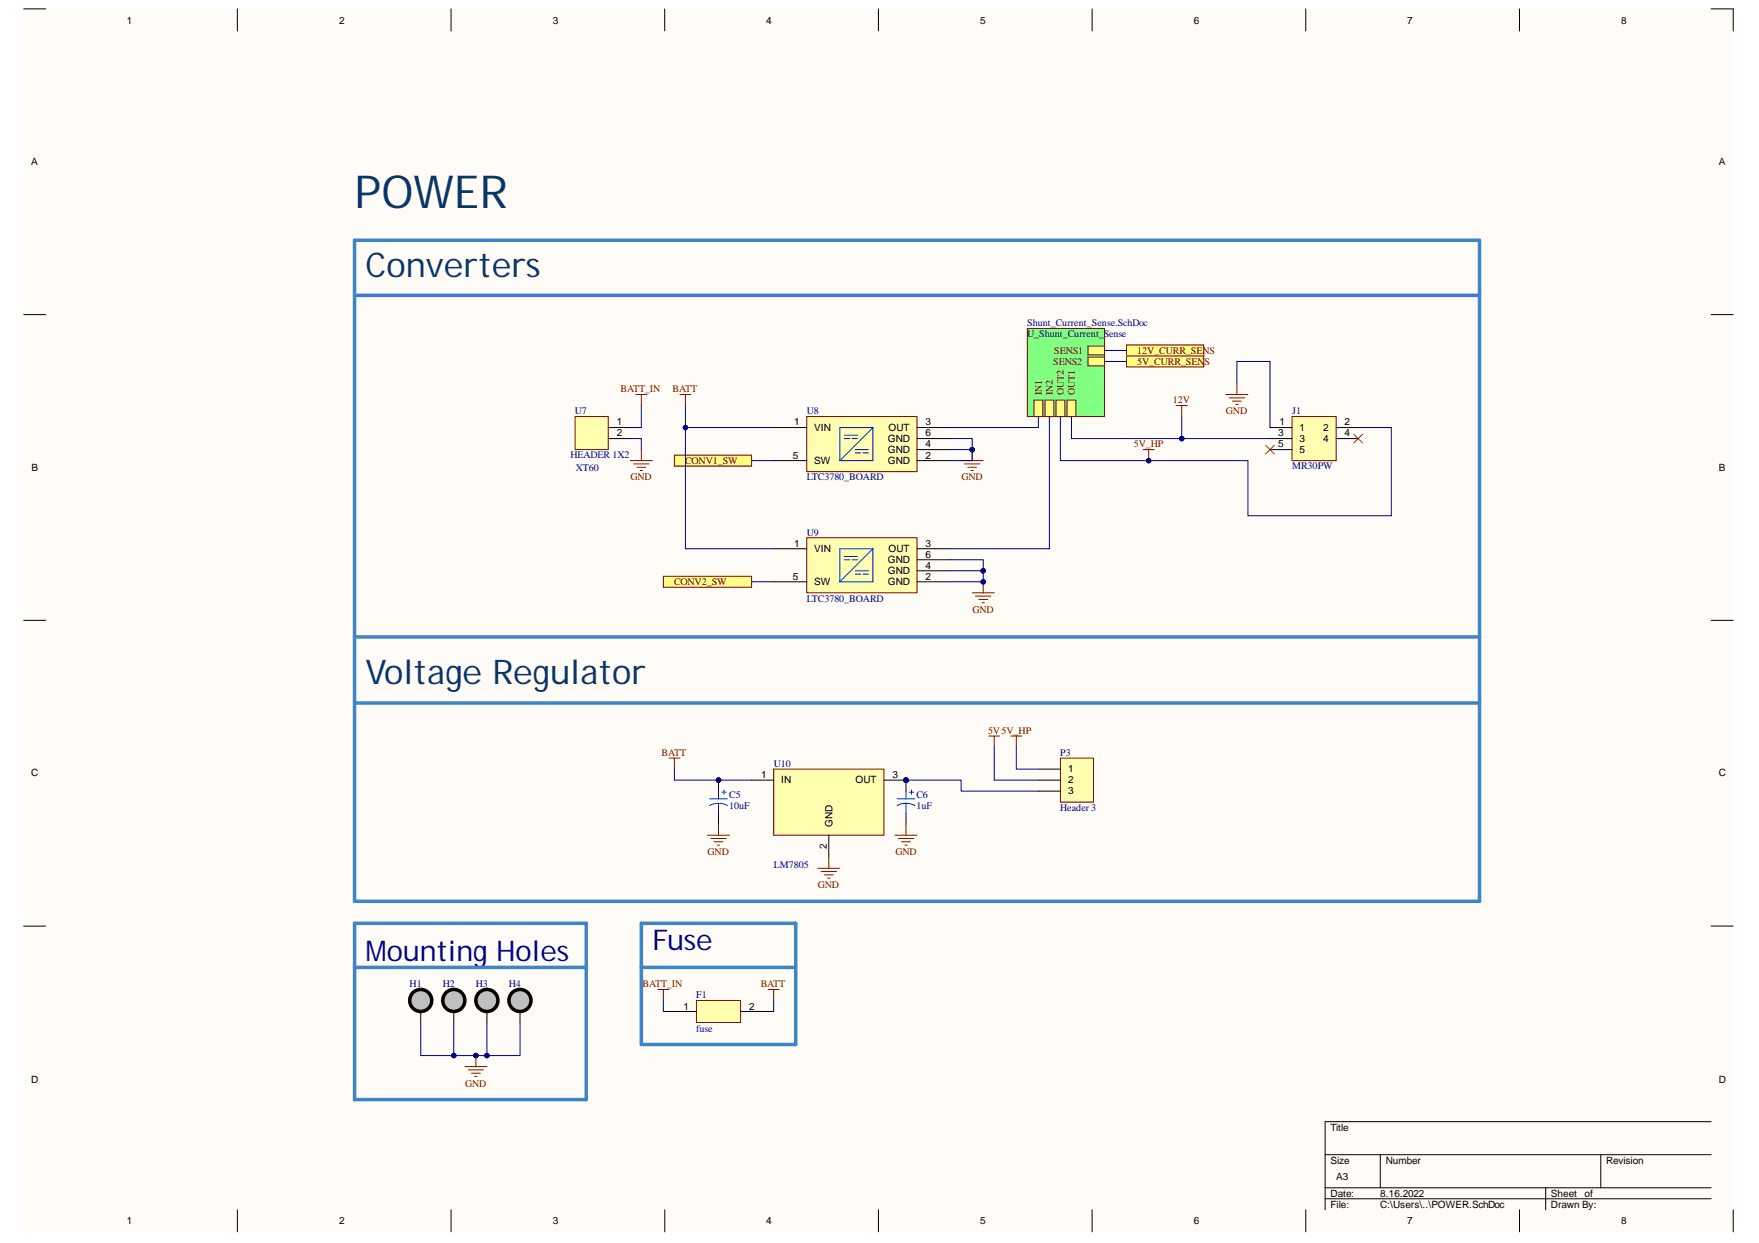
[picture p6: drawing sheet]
<svg xmlns="http://www.w3.org/2000/svg" width="297mm" height="210mm" viewBox="0 0 297 210" stroke-linecap="round" stroke-linejoin="round" font-family="sans-serif">
<defs><g id="words">
<text font-size="7.7" fill="#073763" x="59.9" y="35.1">POWER</text>
<g font-size="5.7" fill="#073763">
<text x="61.7" y="46.7">Converters</text>
<text x="61.7" y="115.6">Voltage Regulator</text>
</g>
<g font-size="4.8" fill="#000080">
<text x="110.1" y="160.4">Fuse</text>
<text x="61.7" y="162.3">Mounting Holes</text>
</g>
<g font-size="1.7">
<text x="21.4" y="4">1</text>
<text x="57.3" y="4">2</text>
<text x="93.4" y="4">3</text>
<text x="129.4" y="4">4</text>
<text x="165.5" y="4">5</text>
<text x="201.6" y="4">6</text>
<text x="237.6" y="4">7</text>
<text x="273.8" y="4">8</text>
<text x="5.2" y="27.9">A</text>
<text x="290.2" y="27.9">A</text>
<text x="104.2" y="71.8">1</text>
<text x="134.1" y="71.8">1</text>
<text x="156.3" y="71.8">3</text>
<text x="216.1" y="71.8">1</text>
<text x="227.1" y="71.8">2</text>
<text x="104.2" y="73.7">2</text>
<text x="133.9" y="77.5">5</text>
<text x="137.5" y="72.7">VIN</text>
<text x="149.9" y="76.5">GND</text>
<text x="149.9" y="74.6">GND</text>
<text x="150" y="72.7">OUT</text>
<text x="156.3" y="77.5">2</text>
<text x="156.3" y="75.5">4</text>
<text x="156.3" y="73.7">6</text>
<text x="215.8" y="73.7">3</text>
<text x="215.8" y="75.5">5</text>
<text x="219.5" y="72.7">1</text>
<text x="219.5" y="74.6">3</text>
<text x="219.5" y="76.5">5</text>
<text x="223.4" y="72.7">2</text>
<text x="223.4" y="74.6">4</text>
<text x="227.1" y="73.7">4</text>
<text x="5.3" y="79.5">B</text>
<text x="137.5" y="78.4">SW</text>
<text x="149.9" y="78.4">GND</text>
<text x="290.2" y="79.5">B</text>
<text x="134.1" y="92.3">1</text>
<text x="137.5" y="93.3">VIN</text>
<text x="149.9" y="95.1">GND</text>
<text x="150" y="93.3">OUT</text>
<text x="156.3" y="92.3">3</text>
<text x="156.3" y="94.2">6</text>
<text x="133.9" y="97.9">5</text>
<text x="137.5" y="98.8">SW</text>
<text x="149.9" y="98.8">GND</text>
<text x="149.9" y="97">GND</text>
<text x="156.3" y="97.9">2</text>
<text x="156.3" y="96.1">4</text>
<text x="5.2" y="131.1">C</text>
<text x="128.5" y="131.4">1</text>
<text x="150.7" y="131.4">3</text>
<text x="180.4" y="130.4">1</text>
<text x="290.2" y="131.1">C</text>
<text x="131.9" y="132.3">IN</text>
<text x="144.4" y="132.3">OUT</text>
<text x="180.4" y="132.3">2</text>
<text x="180.4" y="134.2">3</text>
<text x="139.6" y="143.4" transform="rotate(-90 139.6 143.4)">2</text>
<text x="140.6" y="139.7" transform="rotate(-90 140.6 139.7)">GND</text>
<text x="115.4" y="170.5">1</text>
<text x="126.5" y="170.5">2</text>
<text x="5.2" y="182.8">D</text>
<text x="290.2" y="182.8">D</text>
<text x="224.7" y="190.9">Title</text>
<text x="224.7" y="196.5">Size</text>
<text x="234" y="196.5">Number</text>
<text x="271.2" y="196.5">Revision</text>
<text x="224.7" y="202.1">Date:</text>
<text x="224.7" y="203.9">File:</text>
<text x="225.6" y="199.3">A3</text>
<text x="233.1" y="202.1">8.16.2022</text>
<text x="233.1" y="203.9">C:\Users\..\POWER.SchDoc</text>
<text x="261.9" y="202.1">Sheet</text>
<text x="261.9" y="203.9">Drawn By:</text>
<text x="267.6" y="202.1">of</text>
<text x="21.4" y="206.7">1</text>
<text x="57.3" y="206.7">2</text>
<text x="93.4" y="206.7">3</text>
<text x="129.4" y="206.7">4</text>
<text x="165.5" y="206.7">5</text>
<text x="201.6" y="206.7">6</text>
<text x="237.6" y="206.7">7</text>
<text x="273.8" y="206.7">8</text>
</g>
<g font-size="1.7" fill="#000080">
<text x="173.5" y="56.9">U_Shunt_Current_Sense</text>
<text x="173.5" y="55.1">Shunt_Current_Sense.SchDoc</text>
<text x="97.1" y="70">U7</text>
<text x="136.2" y="70">U8</text>
<text x="218.2" y="70">J1</text>
<text x="96.3" y="77.4">HEADER 1X2</text>
<text x="97.3" y="79.6">XT60</text>
<text x="136.2" y="81.1">LTC3780_BOARD</text>
<text x="218.2" y="79.2">MR30PW</text>
<text x="136.2" y="90.5">U9</text>
<text x="136.2" y="101.6">LTC3780_BOARD</text>
<text x="130.7" y="129.5">U10</text>
<text x="179" y="127.7">P3</text>
<text x="123.1" y="134.7">C5</text>
<text x="123.1" y="136.6">10uF</text>
<text x="154.8" y="134.7">C6</text>
<text x="154.8" y="136.6">1uF</text>
<text x="179" y="136.9">Header 3</text>
<text x="130.7" y="146.7">LM7805</text>
<text x="69.2" y="166.7">H1</text>
<text x="74.8" y="166.7">H2</text>
<text x="80.3" y="166.7">H3</text>
<text x="85.9" y="166.7">H4</text>
<text x="117.6" y="168.5">F1</text>
<text x="117.6" y="174.2">fuse</text>
</g>
<g font-size="1.7" fill="#800000">
<text x="178" y="59.7">SENS1</text>
<text x="192.1" y="59.7">12V_CURR_SENS</text>
<text x="177.9" y="61.6">SENS2</text>
<text x="192.1" y="61.6">5V_CURR_SENS</text>
<text x="104.8" y="66.2">BATT_IN</text>
<text x="113.6" y="66.2">BATT</text>
<text x="175.9" y="66.7" transform="rotate(-90 175.9 66.7)">IN1</text>
<text x="177.8" y="66.7" transform="rotate(-90 177.8 66.7)">IN2</text>
<text x="179.6" y="66.7" transform="rotate(-90 179.6 66.7)">OUT2</text>
<text x="181.5" y="66.7" transform="rotate(-90 181.5 66.7)">OUT1</text>
<text x="198.1" y="68.1">12V</text>
<text x="207" y="70">GND</text>
<text x="191.5" y="75.5">5V_HP</text>
<text x="106.5" y="81.1">GND</text>
<text x="115.7" y="78.3">CONV1_SW</text>
<text x="162.4" y="81.1">GND</text>
<text x="113.8" y="98.8">CONV2_SW</text>
<text x="164.2" y="103.5">GND</text>
<text x="166.9" y="123.9">5V5V_HP</text>
<text x="111.7" y="127.7">BATT</text>
<text x="119.5" y="144.4">GND</text>
<text x="138.1" y="150">GND</text>
<text x="151.2" y="144.4">GND</text>
<text x="108.5" y="166.7">BATT_IN</text>
<text x="128.5" y="166.7">BATT</text>
<text x="78.6" y="183.5">GND</text>
</g>
</g></defs>
<g fill="#fffcf8">
<path d="M4 1.5h288.7v206.5h-288.7z" fill-rule="evenodd"/>
<path d="M7.7 5.2h281.3v199.1h-281.3z" fill-rule="evenodd"/>
</g>
<g fill="none" stroke="#000" stroke-width=".17">
<path d="M4 1.5h3.7M40.1 1.5v3.7M76.2 1.5v3.7M112.3 1.5v3.7M148.3 1.5v3.7M184.4 1.5v3.7M220.5 1.5v3.7M256.6 1.5v3.7M289 1.5h3.7v3.7M4 53.1h3.7M289 53.1h3.7M4 104.8h3.7"/>
<path d="M289 104.8h3.7M4 156.4h3.7M289 156.4h3.7M223.8 195h65.2M233.1 195v5.6M270.3 195v5.6M289 189.4h-65.2v14.9M40.1 204.3v3.7M76.2 204.3v3.7M112.3 204.3v3.7M148.3 204.3v3.7M184.4 204.3v3.7"/>
<path d="M220.5 204.3v3.7M223.8 200.6h65.2M223.8 202.4h65.2M256.6 204.3v3.7M261 200.6v3.7M292.7 204.3v3.7"/>
</g>
<path d="M97.1 70.3h5.6v5.6h-5.6z" fill-rule="evenodd" fill="#ffffb0"/>
<path d="M97.1 70.3h5.6v5.6h-5.6zM106.4 77.8h3.8M107 78.3h2.6M107.6 78.9h1.4M108.1 79.5h.4M108.3 75.9v1.9M162.3 77.8h3.7M162.9 78.3h2.6M163.4 78.9h1.5M164 79.5h.4M164.2 75.9v1.9" fill="none" stroke="#800000" stroke-width=".17"/>
<path d="M102.7 72.2h3.7M102.7 74.1h3.7" fill="none" stroke="#000" stroke-width=".17"/>
<path d="M59.9 49.9h189.9" fill="none" stroke="#3c78d8" stroke-width=".59"/>
<circle cx="164.2" cy="75.9" r=".37" fill="#000080"/>
<circle cx="164.2" cy="75.9" r=".37" fill="none" stroke="#000080" stroke-width=".17"/>
<path d="M207 66.6h3.7M207.6 67.2h2.6M208.1 67.7h1.5M208.7 68.3h.4M208.9 64.8v1.8M166 98.2v1.9M164.2 100.1h3.7M164.7 100.7h2.6M165.3 101.2h1.5M165.8 101.8h.4" fill="none" stroke="#800000" stroke-width=".17"/>
<circle cx="166" cy="98.2" r=".37" fill="#000080"/>
<circle cx="166" cy="98.2" r=".37" fill="none" stroke="#000080" stroke-width=".17"/>
<path d="M113.9 76.9h13v1.8h-13z" fill-rule="evenodd" fill="#ffff80"/>
<path d="M113.9 76.9h13v1.8h-13z" fill="none" stroke="#800000" stroke-width=".17"/>
<path d="M112 97.3h14.9v1.9h-14.9z" fill-rule="evenodd" fill="#ffff80"/>
<path d="M112 97.3h14.9v1.9h-14.9z" fill="none" stroke="#800000" stroke-width=".17"/>
<path d="M136.2 70.3h18.7v9.3h-18.7z" fill-rule="evenodd" fill="#ffffb0"/>
<path d="M136.2 70.3h18.7v9.3h-18.7z" fill="none" stroke="#800000" stroke-width=".17"/>
<path d="M130.6 72.2h5.6M130.6 77.8h5.6M154.9 72.2h5.5M154.9 77.8h5.5M154.9 75.9h5.5M154.9 74.1h5.5" fill="none" stroke="#000" stroke-width=".17"/>
<path d="M142.6 74.1h.9M142.6 73.5h2.2M143.9 74.1h.9M144.4 76.5h1M144.4 75.9h2.3M145.7 76.5h1M147.4 72.2l-5.6 5.6M147.4 72.2h-5.6v5.6M147.4 72.2v5.6h-5.6" fill="none" stroke="#00f" stroke-width=".17"/>
<path d="M136.2 90.8h18.7v9.3h-18.7z" fill-rule="evenodd" fill="#ffffb0"/>
<path d="M193 75.9h1.9M194 75.9v1.9M198.6 68.5h1.9M199.6 68.5v1.8M136.2 90.8h18.7v9.3h-18.7z" fill="none" stroke="#800000" stroke-width=".17"/>
<path d="M130.6 92.7h5.6M130.6 98.2h5.6M154.9 92.7h5.5M154.9 98.2h5.5M154.9 96.4h5.5M154.9 94.5h5.5" fill="none" stroke="#000" stroke-width=".17"/>
<path d="M142.6 94.5h.9M142.6 94h2.2M143.9 94.5h.9M144.4 96.9h1M144.4 96.4h2.3M145.7 96.9h1M147.4 92.7l-5.6 5.5M147.4 92.7h-5.6v5.5M147.4 92.7v5.5h-5.6" fill="none" stroke="#00f" stroke-width=".17"/>
<circle cx="194" cy="77.8" r=".37" fill="#000080"/>
<circle cx="194" cy="77.8" r=".37" fill="none" stroke="#000080" stroke-width=".17"/>
<path d="M113 128h1.8M113.9 128v1.9M121.3 139.2v1.8M119.5 141h3.7M120 141.6h2.6M120.6 142.2h1.5M121.1 142.7h.4M138.1 146.6h3.7M138.7 147.2h2.6M139.2 147.7h1.5M139.8 148.3h.3M140 144.8v1.8" fill="none" stroke="#800000" stroke-width=".17"/>
<circle cx="121.3" cy="131.7" r=".37" fill="#000080"/>
<circle cx="121.3" cy="131.7" r=".37" fill="none" stroke="#000080" stroke-width=".17"/>
<path d="M121.3 131.7v1.9M121.3 137.3v1.9" fill="none" stroke="#000" stroke-width=".17"/>
<circle cx="121.3" cy="131.7" r=".37" fill="#000080"/>
<circle cx="121.3" cy="131.7" r=".37" fill="none" stroke="#000080" stroke-width=".17"/>
<path d="M119.8 136.1a2.92 2.92 0 0 1 3 0M119.8 134.9h3M121.3 133.6v1.3M121.3 135.6v1.7M121.9 133.8h.7M122.3 133.4v.8" fill="none" stroke="#00f" stroke-width=".17"/>
<circle cx="153" cy="131.7" r=".37" fill="#000080"/>
<circle cx="153" cy="131.7" r=".37" fill="none" stroke="#000080" stroke-width=".17"/>
<path d="M153 131.7v1.9M153 137.3v1.9" fill="none" stroke="#000" stroke-width=".17"/>
<circle cx="153" cy="131.7" r=".37" fill="#000080"/>
<circle cx="153" cy="131.7" r=".37" fill="none" stroke="#000080" stroke-width=".17"/>
<path d="M151.5 136.1a2.92 2.92 0 0 1 3 0M151.5 134.9h3M153 133.6v1.3M153 135.6v1.7M153.6 133.8h.7M153.9 133.4v.8" fill="none" stroke="#00f" stroke-width=".17"/>
<path d="M153 139.2v1.8M167 124.3h1.8M167.9 124.3v1.9M151.1 141h3.8M151.7 141.6h2.6M152.2 142.2h1.5M152.8 142.7h.4" fill="none" stroke="#800000" stroke-width=".17"/>
<path d="M179.1 128h5.6v7.5h-5.6z" fill-rule="evenodd" fill="#ffffb0"/>
<path d="M170.7 124.3h1.8M171.6 124.3v1.9M179.1 128h5.6v7.5h-5.6z" fill="none" stroke="#800000" stroke-width=".17"/>
<path d="M175.3 129.9h3.8M175.3 131.7h3.8M175.3 133.6h3.8" fill="none" stroke="#000" stroke-width=".17"/>
<path d="M173.5 55.5h13v14.8h-13z" fill-rule="evenodd" fill="#80ff80"/>
<path d="M173.5 55.5h13v14.8h-13z" fill="none" stroke="#800000" stroke-width=".17"/>
<path d="M176.5 67.6h1.5v2.7h-1.5z" fill-rule="evenodd" fill="#ffff80"/>
<path d="M176.5 67.6h1.5v2.7h-1.5z" fill="none" stroke="#800000" stroke-width=".17"/>
<path d="M178.3 67.6h1.5v2.7h-1.5z" fill-rule="evenodd" fill="#ffff80"/>
<path d="M178.3 67.6h1.5v2.7h-1.5z" fill="none" stroke="#800000" stroke-width=".17"/>
<path d="M174.6 67.6h1.5v2.7h-1.5z" fill-rule="evenodd" fill="#ffff80"/>
<path d="M174.6 67.6h1.5v2.7h-1.5z" fill="none" stroke="#800000" stroke-width=".17"/>
<path d="M180.2 67.6h1.5v2.7h-1.5z" fill-rule="evenodd" fill="#ffff80"/>
<path d="M180.2 67.6h1.5v2.7h-1.5z" fill="none" stroke="#800000" stroke-width=".17"/>
<path d="M183.7 58.4h2.8v1.5h-2.8z" fill-rule="evenodd" fill="#ffff80"/>
<path d="M183.7 58.4h2.8v1.5h-2.8z" fill="none" stroke="#800000" stroke-width=".17"/>
<path d="M183.7 60.3h2.8v1.5h-2.8z" fill-rule="evenodd" fill="#ffff80"/>
<path d="M183.7 60.3h2.8v1.5h-2.8z" fill="none" stroke="#800000" stroke-width=".17"/>
<path d="M190.3 58.3h13v1.8h-13z" fill-rule="evenodd" fill="#ffff80"/>
<path d="M190.3 58.3h13v1.8h-13z" fill="none" stroke="#800000" stroke-width=".17"/>
<path d="M190.3 60.1h13v1.9h-13z" fill-rule="evenodd" fill="#ffff80"/>
<path d="M190.3 60.1h13v1.9h-13z" fill="none" stroke="#800000" stroke-width=".17"/>
<path d="M218.2 70.3h7.4v7.5h-7.4z" fill-rule="evenodd" fill="#ffffb0"/>
<path d="M218.2 70.3h7.4v7.5h-7.4z" fill="none" stroke="#800000" stroke-width=".17"/>
<path d="M214.5 72.2h3.7M214.5 74.1h3.7M214.5 75.9h3.7M225.6 72.2h3.8M225.6 74.1h3.8" fill="none" stroke="#000" stroke-width=".17"/>
<path d="M213.7 75.2l1.5 1.5M215.2 75.2l-1.5 1.5M228.6 73.3l1.5 1.5M230.1 73.3l-1.5 1.5" fill="none" stroke="#f00" stroke-width=".17"/>
<circle cx="153" cy="131.7" r=".37" fill="#000080"/>
<circle cx="153" cy="131.7" r=".37" fill="none" stroke="#000080" stroke-width=".17"/>
<path d="M130.6 129.9h18.7v11.1h-18.7z" fill-rule="evenodd" fill="#ffffb0"/>
<path d="M130.6 129.9h18.7v11.1h-18.7z" fill="none" stroke="#800000" stroke-width=".17"/>
<path d="M126.9 131.7h3.7M149.3 131.7h3.7" fill="none" stroke="#000" stroke-width=".17"/>
<circle cx="153" cy="131.7" r=".37" fill="#000080"/>
<circle cx="153" cy="131.7" r=".37" fill="none" stroke="#000080" stroke-width=".17"/>
<path d="M140 141v3.8" fill="none" stroke="#000" stroke-width=".17"/>
<path d="M129.7 167.1h1.9M130.6 167.1v1.8" fill="none" stroke="#800000" stroke-width=".17"/>
<path d="M117.6 168.9h7.5v3.8h-7.5z" fill-rule="evenodd" fill="#ffffb0"/>
<path d="M107.4 66.6h1.8M108.3 66.6v1.9M111.1 167.1h1.9M112 167.1v1.8M117.6 168.9h7.5v3.8h-7.5z" fill="none" stroke="#800000" stroke-width=".17"/>
<path d="M112 170.8h5.6M125.1 170.8h5.5" fill="none" stroke="#000" stroke-width=".17"/>
<circle cx="71" cy="168.9" r="1.86" fill="#c0c0c0"/>
<circle cx="71" cy="168.9" r="1.86" fill="none" stroke="#000" stroke-width=".59"/>
<path d="M71 170.8v1.9" fill="none" stroke="#000" stroke-width=".17"/>
<circle cx="76.6" cy="168.9" r="1.86" fill="#c0c0c0"/>
<circle cx="76.6" cy="168.9" r="1.86" fill="none" stroke="#000" stroke-width=".59"/>
<path d="M76.6 170.8v1.9" fill="none" stroke="#000" stroke-width=".17"/>
<circle cx="82.2" cy="168.9" r="1.86" fill="#c0c0c0"/>
<circle cx="82.2" cy="168.9" r="1.86" fill="none" stroke="#000" stroke-width=".59"/>
<path d="M82.2 170.8v1.9" fill="none" stroke="#000" stroke-width=".17"/>
<circle cx="87.8" cy="168.9" r="1.86" fill="#c0c0c0"/>
<circle cx="87.8" cy="168.9" r="1.86" fill="none" stroke="#000" stroke-width=".59"/>
<path d="M87.8 170.8v1.9" fill="none" stroke="#000" stroke-width=".17"/>
<path d="M80.4 178.3v1.8M78.5 180.1h3.7M79.1 180.7h2.6M79.6 181.2h1.5M80.2 181.8h.3" fill="none" stroke="#800000" stroke-width=".17"/>
<circle cx="80.4" cy="178.2" r=".37" fill="#000080"/>
<g fill="none" stroke="#000080" stroke-width=".17">
<path d="M160.4 75.9h3.8v1.9h-3.8"/>
<circle cx="80.4" cy="178.2" r=".37"/>
</g>
<path d="M59.9 40.6h189.9v111.6h-189.9zM59.9 107.6h189.9M59.9 118.7h189.9M59.9 155.9h39.1v29.8h-39.1zM108.3 155.9h26.1v20.5h-26.1zM59.9 163.4h39.1M108.3 163.4h26.1" fill="none" stroke="#3d85c6" stroke-width=".59"/>
<circle cx="164.2" cy="75.9" r=".37" fill="#000080"/>
<g fill="none" stroke="#000080" stroke-width=".17">
<path d="M160.4 74.1h3.8v1.8"/>
<circle cx="164.2" cy="75.9" r=".37"/>
</g>
<circle cx="164.2" cy="75.9" r=".37" fill="#000080"/>
<g fill="none" stroke="#000080" stroke-width=".17">
<path d="M126.9 77.8h3.7M160.4 96.4h5.6v1.8h-5.6"/>
<circle cx="164.2" cy="75.9" r=".37"/>
</g>
<circle cx="166" cy="98.2" r=".37" fill="#000080"/>
<circle cx="166" cy="98.2" r=".37" fill="none" stroke="#000080" stroke-width=".17"/>
<circle cx="166" cy="96.4" r=".37" fill="#000080"/>
<g fill="none" stroke="#000080" stroke-width=".17">
<path d="M160.4 94.5h5.6v1.9"/>
<circle cx="166" cy="96.4" r=".37"/>
</g>
<circle cx="166" cy="96.4" r=".37" fill="#000080"/>
<g fill="none" stroke="#000080" stroke-width=".17">
<path d="M106.4 74.1h1.9v1.8M126.9 98.2h3.7M113.9 129.9v1.8h13"/>
<circle cx="166" cy="96.4" r=".37"/>
</g>
<circle cx="121.3" cy="131.7" r=".37" fill="#000080"/>
<g fill="none" stroke="#000080" stroke-width=".17">
<path d="M153 131.7h9.3v1.9h13M167.9 126.2v5.5h7.4"/>
<circle cx="121.3" cy="131.7" r=".37"/>
</g>
<circle cx="153" cy="131.7" r=".37" fill="#000080"/>
<g fill="none" stroke="#000080" stroke-width=".17">
<path d="M175.3 70.3v1.9h-14.8M177.2 70.3v22.4h-16.7M199.6 70.3v3.8M171.6 126.2v3.7h3.7"/>
<circle cx="153" cy="131.7" r=".37"/>
</g>
<circle cx="199.6" cy="74.1" r=".37" fill="#000080"/>
<g fill="none" stroke="#000080" stroke-width=".17">
<path d="M186.5 59.2h3.8M179.1 70.3v7.5h31.6v9.3h24.2v-14.9h-5.5M186.5 61h3.8"/>
<circle cx="199.6" cy="74.1" r=".37"/>
</g>
<circle cx="194" cy="77.8" r=".37" fill="#000080"/>
<g fill="none" stroke="#000080" stroke-width=".17">
<path d="M180.9 70.3v3.8h33.6"/>
<circle cx="194" cy="77.8" r=".37"/>
</g>
<circle cx="199.6" cy="74.1" r=".37" fill="#000080"/>
<g fill="none" stroke="#000080" stroke-width=".17">
<path d="M208.9 64.8v-3.8h5.6v11.2M82.2 172.7v5.6M112 168.9v1.9M130.6 168.9v1.9"/>
<circle cx="199.6" cy="74.1" r=".37"/>
</g>
<circle cx="82.2" cy="178.2" r=".37" fill="#000080"/>
<g fill="none" stroke="#000080" stroke-width=".17">
<path d="M76.6 172.7v5.6"/>
<circle cx="82.2" cy="178.2" r=".37"/>
</g>
<circle cx="76.6" cy="178.2" r=".37" fill="#000080"/>
<g fill="none" stroke="#000080" stroke-width=".17">
<path d="M71 172.7v5.6h16.8v-5.6"/>
<circle cx="76.6" cy="178.2" r=".37"/>
</g>
<circle cx="76.6" cy="178.2" r=".37" fill="#000080"/>
<circle cx="76.6" cy="178.2" r=".37" fill="none" stroke="#000080" stroke-width=".17"/>
<circle cx="80.4" cy="178.2" r=".37" fill="#000080"/>
<circle cx="80.4" cy="178.2" r=".37" fill="none" stroke="#000080" stroke-width=".17"/>
<circle cx="82.2" cy="178.2" r=".37" fill="#000080"/>
<g fill="none" stroke="#000080" stroke-width=".17">
<path d="M108.3 68.5v3.7h-1.9M130.6 72.2h-14.9v20.5h14.9"/>
<circle cx="82.2" cy="178.2" r=".37"/>
</g>
<circle cx="115.7" cy="72.2" r=".37" fill="#000080"/>
<g fill="none" stroke="#000080" stroke-width=".17">
<path d="M115.7 68.5v3.7"/>
<circle cx="115.7" cy="72.2" r=".37"/>
</g>
<path d="M114.8 66.6h1.9M115.7 66.6v1.9" fill="none" stroke="#800000" stroke-width=".17"/>
<circle cx="115.7" cy="72.2" r=".37" fill="#000080"/>
<circle cx="115.7" cy="72.2" r=".37" fill="none" stroke="#000080" stroke-width=".17"/>
<use href="#words"/>
</svg>
